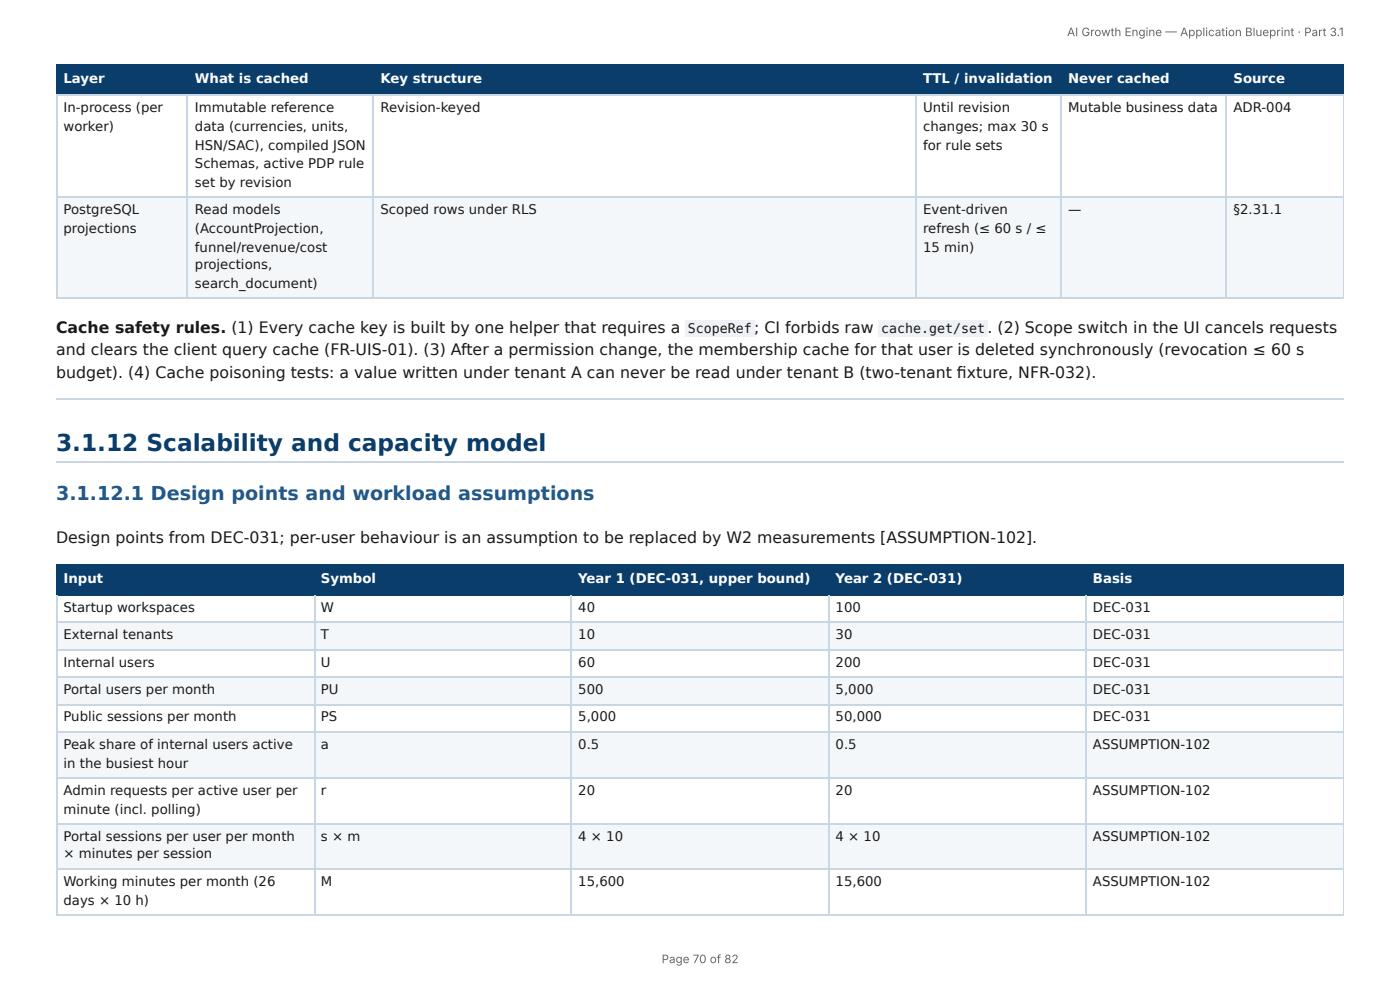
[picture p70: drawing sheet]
<svg xmlns="http://www.w3.org/2000/svg" width="297mm" height="210mm" viewBox="0 0 297 210" stroke-linecap="round" stroke-linejoin="round" font-family="sans-serif">
<defs><g id="words">
<text font-size="4.9" fill="#0b3d6b" x="11.9" y="95.8">3.1.12 Scalability and capacity model</text>
<text font-size="4.1" fill="#1f5a8c" x="11.9" y="106.1">3.1.12.1 Design points and workload assumptions</text>
<g font-size="3.3" fill="#1a1a1a">
<text x="11.9" y="70.6">Cache safety rules. (1) Every cache key is built by one helper that requires a</text>
<text x="160.2" y="70.6">;</text>
<text x="162.4" y="70.6">CI forbids raw</text>
<text x="209.7" y="70.6">.</text>
<text x="211.9" y="70.6">(2) Scope switch in the UI cancels requests</text>
<text x="11.9" y="75.4">and clears the client query cache (FR-UIS-01). (3) After a permission change, the membership cache for that user is deleted synchronously (revocation ≤ 60 s</text>
<text x="11.9" y="80.2">budget). (4) Cache poisoning tests: a value written under tenant A can never be read under tenant B (two-tenant fi xture, NFR-032).</text>
<text x="11.9" y="115.4">Design points from DEC-031; per-user behaviour is an assumption to be replaced by W2 measurements [ASSUMPTION-102].</text>
</g>
<g font-size="2.8" fill="#fff">
<text x="13.5" y="17.7">Layer</text>
<text x="41.4" y="17.7">What is cached</text>
<text x="80.8" y="17.7">Key structure</text>
<text x="196.1" y="17.7">TTL / invalidation</text>
<text x="226.9" y="17.7">Never cached</text>
<text x="262" y="17.7">Source</text>
<text x="13.5" y="123.8">Input</text>
<text x="68.2" y="123.8">Symbol</text>
<text x="122.8" y="123.8">Year 1 (DEC-031, upper bound)</text>
<text x="177.5" y="123.8">Year 2 (DEC-031)</text>
<text x="232.1" y="123.8">Basis</text>
</g>
<g font-size="2.8" fill="#1a1a1a">
<text x="13.5" y="23.8">In-process (per</text>
<text x="41.4" y="23.8">Immutable reference</text>
<text x="80.8" y="23.8">Revision-keyed</text>
<text x="196.1" y="23.8">Until revision</text>
<text x="226.9" y="23.8">Mutable business data</text>
<text x="262" y="23.8">ADR-004</text>
<text x="13.5" y="27.8">worker)</text>
<text x="41.4" y="27.8">data (currencies, units,</text>
<text x="196.1" y="27.8">changes; max 30 s</text>
<text x="41.4" y="31.7">HSN/SAC), compiled JSON</text>
<text x="41.4" y="35.7">Schemas, active PDP rule</text>
<text x="196.1" y="31.7">for rule sets</text>
<text x="41.4" y="39.7">set by revision</text>
<text x="13.5" y="45.5">PostgreSQL</text>
<text x="41.4" y="45.5">Read models</text>
<text x="80.8" y="45.5">Scoped rows under RLS</text>
<text x="196.1" y="45.5">Event-driven</text>
<text x="226.9" y="45.5">—</text>
<text x="262" y="45.5">§2.31.1</text>
<text x="13.5" y="49.5">projections</text>
<text x="41.4" y="49.5">(AccountProjection,</text>
<text x="41.4" y="53.4">funnel/revenue/cost</text>
<text x="196.1" y="49.5">refresh (≤ 60 s / ≤</text>
<text x="196.1" y="53.4">15 min)</text>
<text x="41.4" y="57.1">projections,</text>
<text x="41.4" y="61.1">search_document)</text>
<text x="146.1" y="70.6">ScopeRef</text>
<text x="187.2" y="70.6">cache.get/set</text>
<text x="13.5" y="129.9">Startup workspaces</text>
<text x="68.2" y="129.9">W</text>
<text x="122.8" y="129.9">40</text>
<text x="177.5" y="129.9">100</text>
<text x="232.1" y="129.9">DEC-031</text>
<text x="13.5" y="135.7">External tenants</text>
<text x="68.2" y="135.7">T</text>
<text x="122.8" y="135.7">10</text>
<text x="177.5" y="135.7">30</text>
<text x="232.1" y="135.7">DEC-031</text>
<text x="13.5" y="141.6">Internal users</text>
<text x="68.2" y="141.6">U</text>
<text x="122.8" y="141.6">60</text>
<text x="177.5" y="141.6">200</text>
<text x="232.1" y="141.6">DEC-031</text>
<text x="13.5" y="147.4">Portal users per month</text>
<text x="68.2" y="147.4">PU</text>
<text x="122.8" y="147.4">500</text>
<text x="177.5" y="147.4">5,000</text>
<text x="232.1" y="147.4">DEC-031</text>
<text x="13.5" y="153.2">Public sessions per month</text>
<text x="68.2" y="153.2">PS</text>
<text x="122.8" y="153.2">5,000</text>
<text x="177.5" y="153.2">50,000</text>
<text x="232.1" y="153.2">DEC-031</text>
<text x="13.5" y="159">Peak share of internal users active</text>
<text x="68.2" y="159">a</text>
<text x="122.8" y="159">0.5</text>
<text x="177.5" y="159">0.5</text>
<text x="232.1" y="159">ASSUMPTION-102</text>
<text x="13.5" y="163">in the busiest hour</text>
<text x="13.5" y="168.8">Admin requests per active user per</text>
<text x="13.5" y="172.8">minute (incl. polling)</text>
<text x="68.2" y="168.8">r</text>
<text x="122.8" y="168.8">20</text>
<text x="177.5" y="168.8">20</text>
<text x="232.1" y="168.8">ASSUMPTION-102</text>
<text x="13.5" y="178.6">Portal sessions per user per month</text>
<text x="68.2" y="178.6">s × m</text>
<text x="122.8" y="178.6">4 × 10</text>
<text x="177.5" y="178.6">4 × 10</text>
<text x="232.1" y="178.6">ASSUMPTION-102</text>
<text x="13.5" y="182.3">× minutes per session</text>
<text x="13.5" y="188.1">Working minutes per month (26</text>
<text x="68.2" y="188.1">M</text>
<text x="122.8" y="188.1">15,600</text>
<text x="177.5" y="188.1">15,600</text>
<text x="232.1" y="188.1">ASSUMPTION-102</text>
<text x="13.5" y="192.1">days × 10 h)</text>
</g>
<g font-size="2.5" fill="#666">
<text x="226.6" y="7.7">AI Growth Engine — Application Blueprint · Part 3.1</text>
<text x="140.5" y="204.5">Page 70 of 82</text>
</g>
</g></defs>
<g fill="#0b3d6b">
<path d="M12.2 14h27.8v6.1h-27.8z"/>
<path d="M40 14h39.4v6.1h-39.4z"/>
<path d="M79.4 14h115.3v6.1h-115.3z"/>
<path d="M194.7 14h30.7v6.1h-30.7z"/>
<path d="M225.4 14h35.2v6.1h-35.2z"/>
<path d="M260.6 14h24.8v6.1h-24.8z"/>
</g>
<g fill="#f4f7fa">
<path d="M12.2 41.8h27.8v21.7h-27.8z"/>
<path d="M40 41.8h39.4v21.7h-39.4z"/>
<path d="M79.4 41.8h115.3v21.7h-115.3z"/>
<path d="M194.7 41.8h30.7v21.7h-30.7z"/>
<path d="M225.4 41.8h35.2v21.7h-35.2z"/>
<path d="M260.6 41.8h24.8v21.7h-24.8z"/>
</g>
<path d="M11.9 13.9h273.5M12 13.8v6.6M39.8 13.8v6.6M79.2 13.8v6.6M194.6 13.8v6.6M225.3 13.8v6.6M260.5 13.8v6.6M11.9 20.2h273.5" fill="none" stroke="#0b3d6b" stroke-width=".26"/>
<path d="M285.3 13.8v6.6" fill="none" stroke="#0b3d6b" stroke-width=".21"/>
<path d="M11.9 20.2h273.5M12 20.4v43.1M39.8 20.4v43.1M79.2 20.4v43.1M194.6 20.4v43.1M225.3 20.4v43.1M260.5 20.4v43.1M11.9 41.9h273.5M11.9 63.4h273.5M11.9 84.8h273.5M11.9 98h273.5" fill="none" stroke="#c9d6e3" stroke-width=".26"/>
<path d="M285.3 20.4v43.1" fill="none" stroke="#c9d6e3" stroke-width=".21"/>
<g fill="#0b3d6b">
<path d="M12.2 120.1h54.5v6.4h-54.5z"/>
<path d="M66.7 120.1h54.7v6.4h-54.7z"/>
<path d="M121.4 120.1h54.5v6.4h-54.5z"/>
<path d="M175.9 120.1h54.8v6.4h-54.8z"/>
<path d="M230.7 120.1h54.7v6.4h-54.7z"/>
</g>
<g fill="#f4f7fa">
<path d="M12.2 132.3h54.5v5.5h-54.5z"/>
<path d="M66.7 132.3h54.7v5.5h-54.7z"/>
<path d="M121.4 132.3h54.5v5.5h-54.5z"/>
<path d="M175.9 132.3h54.8v5.5h-54.8z"/>
<path d="M230.7 132.3h54.7v5.5h-54.7z"/>
<path d="M12.2 143.7h54.5v5.8h-54.5z"/>
<path d="M66.7 143.7h54.7v5.8h-54.7z"/>
<path d="M121.4 143.7h54.5v5.8h-54.5z"/>
<path d="M175.9 143.7h54.8v5.8h-54.8z"/>
<path d="M230.7 143.7h54.7v5.8h-54.7z"/>
<path d="M12.2 155.3h54.5v9.8h-54.5z"/>
<path d="M66.7 155.3h54.7v9.8h-54.7z"/>
<path d="M121.4 155.3h54.5v9.8h-54.5z"/>
<path d="M175.9 155.3h54.8v9.8h-54.8z"/>
<path d="M230.7 155.3h54.7v9.8h-54.7z"/>
<path d="M12.2 174.9h54.5v9.8h-54.5z"/>
<path d="M66.7 174.9h54.7v9.8h-54.7z"/>
<path d="M121.4 174.9h54.5v9.8h-54.5z"/>
<path d="M175.9 174.9h54.8v9.8h-54.8z"/>
<path d="M230.7 174.9h54.7v9.8h-54.7z"/>
</g>
<path d="M11.9 120h273.5M12 119.9v6.6M66.8 119.9v6.6M121.3 119.9v6.6M176.1 119.9v6.6M230.6 119.9v6.6M11.9 126.3h273.5" fill="none" stroke="#0b3d6b" stroke-width=".26"/>
<path d="M285.3 119.9v6.6" fill="none" stroke="#0b3d6b" stroke-width=".21"/>
<g fill="none" stroke="#c9d6e3" stroke-width=".26">
<path d="M11.9 132.2h273.5M11.9 138h273.5M12 126.5v67.9M66.8 126.5v67.9M121.3 126.5v67.9M176.1 126.5v67.9M230.6 126.5v67.9M11.9 143.8h273.5M11.9 149.6h273.5M11.9 155.4h273.5M11.9 165.2h273.5M11.9 175h273.5"/>
<path d="M11.9 184.5h273.5"/>
</g>
<path d="M285.3 126.5v67.9" fill="none" stroke="#c9d6e3" stroke-width=".21"/>
<path d="M11.9 194.3h273.5" fill="none" stroke="#c9d6e3" stroke-width=".23"/>
<g fill="#eef2f6">
<path d="M145.5 68h14.8v3.4h-14.8z"/>
<path d="M186.5 68h23.3v3.4h-23.3z"/>
</g>
<use href="#words"/>
</svg>
